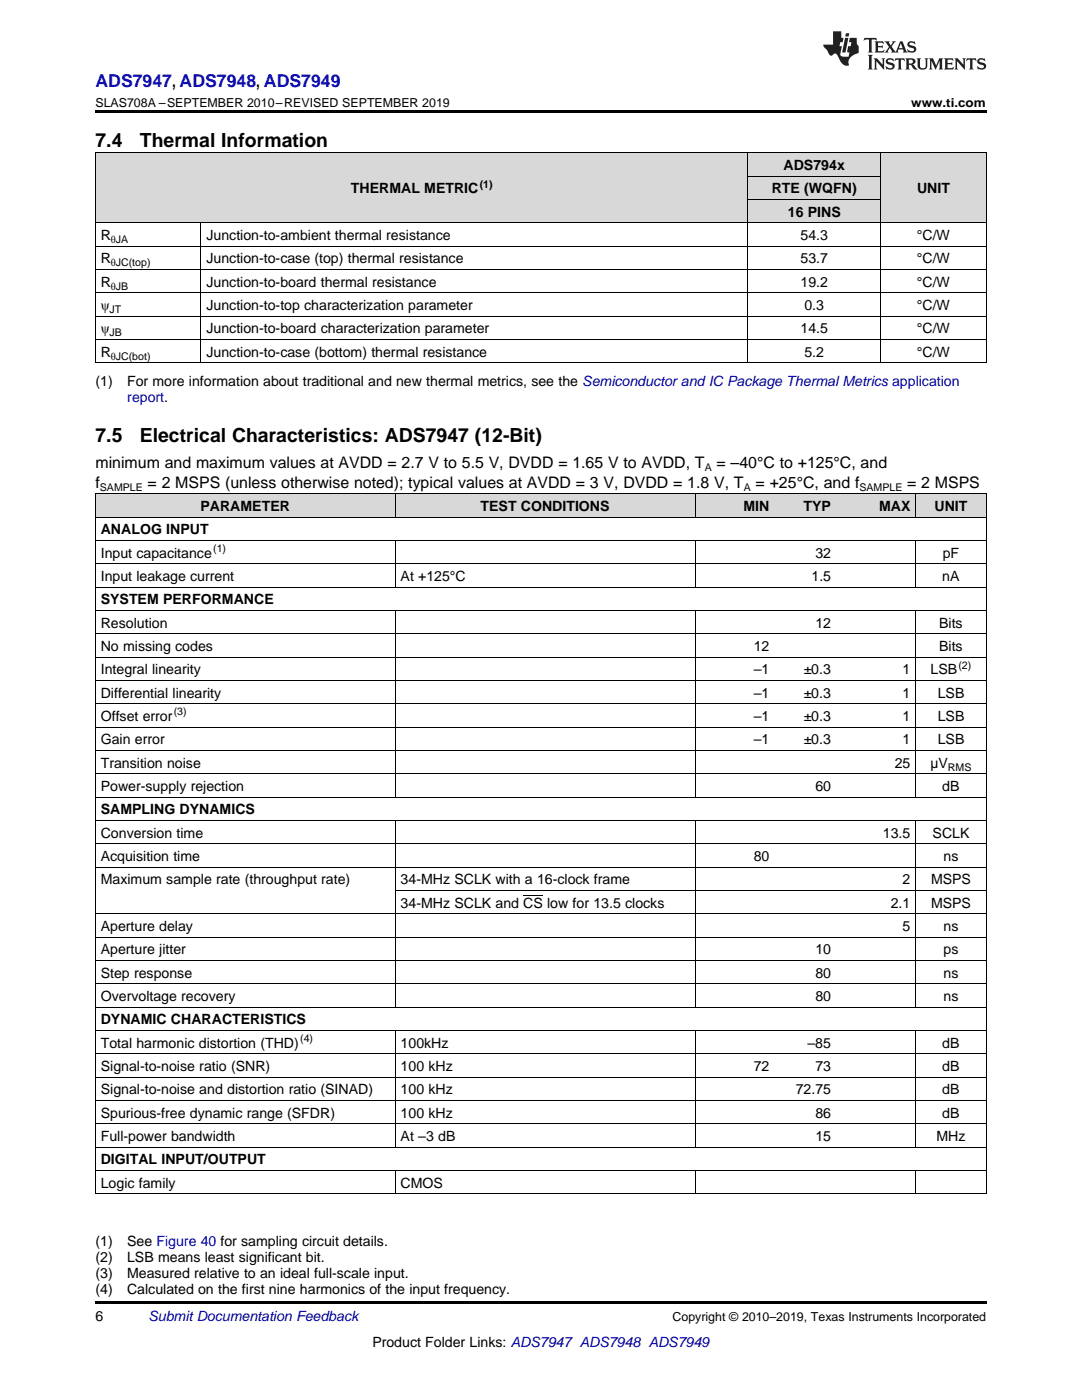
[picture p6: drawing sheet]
<svg xmlns="http://www.w3.org/2000/svg" width="216mm" height="279mm" viewBox="0 0 216 279" stroke-linecap="round" stroke-linejoin="round" font-family="sans-serif">
<defs><g id="words">
<g font-size="3.9">
<text x="19" y="29.3">7.4</text>
<text x="27.9" y="29.3">Thermal Information</text>
<text x="19" y="88.3">7.5</text>
<text x="27.9" y="88.3">Electrical Characteristics: ADS7947 (12-Bit)</text>
</g>
<text font-size="3.5" fill="#00f" x="19" y="17.3">ADS7947, ADS7948, ADS7949</text>
<g font-size="3.2">
<text x="19" y="93.5">minimum and maximum values at AVDD = 2.7 V to 5.5 V, DVDD = 1.65 V to AVDD, T</text>
<text x="143" y="93.5">= –40°C to +125°C, and</text>
<text x="19" y="97.3">f</text>
<text x="29.5" y="97.3">= 2 MSPS (unless otherwise noted); typical values at AVDD = 3 V, DVDD = 1.8 V, T</text>
<text x="150.8" y="97.3">= +25°C, and f</text>
<text x="181" y="97.3">= 2 MSPS</text>
</g>
<g font-size="2.8">
<text x="156.4" y="33.9">ADS794x</text>
<text x="70" y="38.6">THERMAL METRIC</text>
<text x="154" y="38.6">RTE (WQFN)</text>
<text x="183" y="38.6">UNIT</text>
<text x="20.1" y="47.9">R</text>
<text x="41.2" y="47.9">Junction-to-ambient thermal resistance</text>
<text x="157.2" y="43.3">16 PINS</text>
<text x="159.7" y="47.9">54.3</text>
<text x="183" y="47.9">°C/W</text>
<text x="20.1" y="52.6">R</text>
<text x="41.2" y="52.6">Junction-to-case (top) thermal resistance</text>
<text x="159.7" y="52.6">53.7</text>
<text x="183" y="52.6">°C/W</text>
<text x="20.1" y="57.2">R</text>
<text x="41.2" y="57.2">Junction-to-board thermal resistance</text>
<text x="159.7" y="57.2">19.2</text>
<text x="183" y="57.2">°C/W</text>
<text x="20.1" y="61.9">ψ</text>
<text x="41.2" y="61.9">Junction-to-top characterization parameter</text>
<text x="160.5" y="61.9">0.3</text>
<text x="183" y="61.9">°C/W</text>
<text x="20.1" y="66.5">ψ</text>
<text x="20.1" y="71.2">R</text>
<text x="41.2" y="66.5">Junction-to-board characterization parameter</text>
<text x="41.2" y="71.2">Junction-to-case (bottom) thermal resistance</text>
<text x="159.7" y="66.5">14.5</text>
<text x="160.5" y="71.2">5.2</text>
<text x="183" y="66.5">°C/W</text>
<text x="183" y="71.2">°C/W</text>
<text x="19" y="77">(1)</text>
<text x="25.4" y="77">For more information about traditional and new thermal metrics, see the Semiconductor and IC Package Thermal Metrics application</text>
<text x="40" y="102">PARAMETER</text>
<text x="95.9" y="102">TEST CONDITIONS</text>
<text x="148.3" y="102">MIN</text>
<text x="160.3" y="102">TYP</text>
<text x="175.4" y="102">MAX</text>
<text x="186.5" y="102">UNIT</text>
<text x="20.1" y="106.6">ANALOG INPUT</text>
<text x="20.1" y="111.3">Input capacitance</text>
<text x="162.7" y="111.3">32</text>
<text x="188.1" y="111.3">pF</text>
<text x="20.1" y="116">Input leakage current</text>
<text x="79.9" y="116">At +125°C</text>
<text x="161.9" y="116">1.5</text>
<text x="188" y="116">nA</text>
<text x="20.1" y="120.6">SYSTEM PERFORMANCE</text>
<text x="20.1" y="125.3">Resolution</text>
<text x="162.7" y="125.3">12</text>
<text x="187.4" y="125.3">Bits</text>
<text x="20.1" y="129.9">No missing codes</text>
<text x="150.4" y="129.9">12</text>
<text x="187.4" y="129.9">Bits</text>
<text x="20.1" y="134.6">Integral linearity</text>
<text x="150.4" y="134.6">–1</text>
<text x="160.4" y="134.6">±0.3</text>
<text x="180.1" y="134.6">1</text>
<text x="185.7" y="134.6">LSB</text>
<text x="20.1" y="139.2">Differential linearity</text>
<text x="20.1" y="143.9">Offset error</text>
<text x="150.4" y="139.2">–1</text>
<text x="150.4" y="143.9">–1</text>
<text x="160.4" y="139.2">±0.3</text>
<text x="160.4" y="143.9">±0.3</text>
<text x="180.1" y="139.2">1</text>
<text x="180.1" y="143.9">1</text>
<text x="187.1" y="139.2">LSB</text>
<text x="187.1" y="143.9">LSB</text>
<text x="20.1" y="148.6">Gain error</text>
<text x="150.4" y="148.6">–1</text>
<text x="160.4" y="148.6">±0.3</text>
<text x="180.1" y="148.6">1</text>
<text x="187.1" y="148.6">LSB</text>
<text x="20.1" y="153.2">Transition noise</text>
<text x="178.5" y="153.2">25</text>
<text x="185.7" y="153.2">µV</text>
<text x="20.1" y="157.9">Power-supply rejection</text>
<text x="162.7" y="157.9">60</text>
<text x="188" y="157.9">dB</text>
<text x="20.1" y="162.5">SAMPLING DYNAMICS</text>
<text x="20.1" y="167.2">Conversion time</text>
<text x="176.2" y="167.2">13.5</text>
<text x="186.1" y="167.2">SCLK</text>
<text x="20.1" y="171.8">Acquisition time</text>
<text x="150.4" y="171.8">80</text>
<text x="188.3" y="171.8">ns</text>
<text x="20.1" y="176.5">Maximum sample rate (throughput rate)</text>
<text x="79.9" y="176.5">34-MHz SCLK with a 16-clock frame</text>
<text x="180.1" y="176.5">2</text>
<text x="185.8" y="176.5">MSPS</text>
<text x="20.1" y="185.8">Aperture delay</text>
<text x="79.9" y="181.2">34-MHz SCLK and CS low for 13.5 clocks</text>
<text x="177.7" y="181.2">2.1</text>
<text x="180.1" y="185.8">5</text>
<text x="185.8" y="181.2">MSPS</text>
<text x="188.3" y="185.8">ns</text>
<text x="20.1" y="190.5">Aperture jitter</text>
<text x="162.7" y="190.5">10</text>
<text x="188.3" y="190.5">ps</text>
<text x="20.1" y="195.1">Step response</text>
<text x="162.7" y="195.1">80</text>
<text x="188.3" y="195.1">ns</text>
<text x="20.1" y="199.8">Overvoltage recovery</text>
<text x="162.7" y="199.8">80</text>
<text x="188.3" y="199.8">ns</text>
<text x="20.1" y="204.4">DYNAMIC CHARACTERISTICS</text>
<text x="20.1" y="209.1">Total harmonic distortion (THD)</text>
<text x="79.9" y="209.1">100kHz</text>
<text x="161.1" y="209.1">–85</text>
<text x="188" y="209.1">dB</text>
<text x="20.1" y="213.7">Signal-to-noise ratio (SNR)</text>
<text x="79.9" y="213.7">100 kHz</text>
<text x="150.4" y="213.7">72</text>
<text x="162.7" y="213.7">73</text>
<text x="188" y="213.7">dB</text>
<text x="20.1" y="218.4">Signal-to-noise and distortion ratio (SINAD)</text>
<text x="79.9" y="218.4">100 kHz</text>
<text x="158.8" y="218.4">72.75</text>
<text x="188" y="218.4">dB</text>
<text x="20.1" y="223.1">Spurious-free dynamic range (SFDR)</text>
<text x="20.1" y="227.7">Full-power bandwidth</text>
<text x="79.9" y="223.1">100 kHz</text>
<text x="79.9" y="227.7">At –3 dB</text>
<text x="162.7" y="223.1">86</text>
<text x="162.7" y="227.7">15</text>
<text x="186.9" y="227.7">MHz</text>
<text x="188" y="223.1">dB</text>
<text x="20.1" y="232.4">DIGITAL INPUT/OUTPUT</text>
<text x="20.1" y="237">Logic family</text>
<text x="79.9" y="237">CMOS</text>
<text x="19" y="248.7">(1)</text>
<text x="19" y="251.9">(2)</text>
<text x="25.4" y="248.7">See Figure 40 for sampling circuit details.</text>
<text x="25.4" y="251.9">LSB means least significant bit.</text>
<text x="19" y="255.1">(3)</text>
<text x="25.4" y="255.1">Measured relative to an ideal full-scale input.</text>
<text x="19" y="263.6">6</text>
<text x="19" y="258.2">(4)</text>
<text x="25.4" y="258.2">Calculated on the first nine harmonics of the input frequency.</text>
<text x="74.3" y="268.9">Product Folder Links: ADS7947 ADS7948 ADS7949</text>
</g>
<g font-size="2.8" fill="#0000c8">
<text x="25.4" y="80.2">report.</text>
<text x="29.6" y="263.6">Submit Documentation Feedback</text>
</g>
<g font-size="2.5">
<text x="19" y="21.4">SLAS708A –SEPTEMBER 2010–REVISED SEPTEMBER 2019</text>
<text x="181.8" y="21.4">www.ti.com</text>
<text x="134.2" y="263.6">Copyright © 2010–2019, Texas Instruments Incorporated</text>
</g>
<g font-size="2.1">
<text x="95.7" y="37.5">(1)</text>
<text x="22.1" y="48.5">θJA</text>
<text x="22.1" y="53.1">θJC(top)</text>
<text x="22.1" y="57.8">θJB</text>
<text x="21.9" y="62.4">JT</text>
<text x="21.9" y="67.1">JB</text>
<text x="22.1" y="71.8">θJC(bot)</text>
<text x="140.6" y="94.1">A</text>
<text x="19.9" y="98">SAMPLE</text>
<text x="148.4" y="98">A</text>
<text x="171.5" y="98">SAMPLE</text>
<text x="42.5" y="110.2">(1)</text>
<text x="191.2" y="133.5">(2)</text>
<text x="34.7" y="142.8">(3)</text>
<text x="189.2" y="153.8">RMS</text>
<text x="59.9" y="208">(4)</text>
</g>
</g></defs>
<g fill="#d8d8d8">
<path d="M19 98.6h31.7v4.7h-31.7z"/>
<path d="M50.7 98.6h28.2v4.7h-28.2z"/>
<path d="M78.9 98.6h59.8v4.7h-59.8z"/>
<path d="M138.7 98.6h15.9v4.7h-15.9z"/>
<path d="M154.6 98.6h12.3v4.7h-12.3z"/>
<path d="M166.9 98.6h15.8v4.7h-15.8z"/>
<path d="M182.7 98.6h14.1v4.7h-14.1z"/>
<path d="M19 30.6h21.1v13.9h-21.1z"/>
<path d="M40.1 30.6h109.2v13.9h-109.2z"/>
<path d="M175.7 30.6h21.1v13.9h-21.1z"/>
<path d="M149.3 39.9h26.4v4.6h-26.4z"/>
<path d="M149.3 35.2h26.4v4.7h-26.4z"/>
<path d="M149.3 30.6h26.4v4.6h-26.4z"/>
</g>
<path d="M19 22h177.8v.5h-177.8zM19 72.4l.2 .1zM149.2 72.4l.1 .1zM175.6 72.4l.1 .1zM196.7 72.4l.1 .1zM19 259.7h177.8v.5h-177.8z" fill="#000"/>
<g fill="none" stroke="#000" stroke-width=".2">
<path d="M19 30.5h177.8M19.1 30.5v42M149.2 30.5v42M149.3 39.8h26.4M149.3 35.2h26.4M175.7 30.5v42M196.8 30.5v42M19 58.4h177.8M19 53.8h177.8M19 49.1h177.8M19 44.5h177.8M40.1 44.5v28"/>
<path d="M19 72.4h177.8M19 67.8h177.8M19 63.1h177.8M19 98.5h177.8M19.1 98.6v139.7M78.8 98.6v4.7M138.7 98.6v4.7M182.7 98.6v4.7M196.8 98.6v139.7M19 117.2h177.8M19 112.5h177.8M19 107.9h177.8"/>
<path d="M19 103.2h177.8M78.8 107.9v9.3M138.7 107.9v9.3M182.7 107.9v9.3M19 135.8h177.8M19 131.1h177.8M19 126.5h177.8M19 121.8h177.8M78.8 121.8v37.3M138.7 121.8v37.3M182.7 121.8v37.3M19 159.1h177.8"/>
<path d="M19 154.4h177.8M19 149.8h177.8M19 145.1h177.8M19 140.5h177.8M19 173.1h177.8M19 168.4h177.8M19 163.7h177.8M78.8 163.8v37.2M78.9 177.7h117.9M138.7 163.8v37.2M182.7 163.8v37.2M19 196.3h177.8"/>
<path d="M19 191.7h177.8M19 187h177.8M19 182.4h177.8M19 219.6h177.8M19 215h177.8M19 210.3h177.8M19 205.7h177.8M19 201h177.8M78.8 205.7v23.3M138.7 205.7v23.3M182.7 205.7v23.3M19 238.2h177.8"/>
<path d="M19 233.6h177.8M19 228.9h177.8M19 224.3h177.8M78.8 233.6v4.7M138.7 233.6v4.7M182.7 233.6v4.7"/>
</g>
<g fill="#231f20">
<path d="M172.5 7.6l-.1 .5 .4-.2h.6v.1v2.1l-.2 .4h.9l-.2-.4v-2.1l.1-.1h.5l.5 .2-.2-.5zM174.5 8.3l.2 .3v1.5l-.2 .4h1.8l.2-.6a1.04 1.04 0 0 1-1.3 .2v-.7h.6l.3 .2v-.6l-.3 .2h-.6v-.6l.8-.1 .4 .3-.2-.5zM176.5 8.3l.9 1.1-.9 1.1h.8l-.2-.2 .4-.7 .5 .7-.2 .2h1.5l-.2-.2 .2-.4h.9l.1 .4-.2 .2h1l-.3-.3-.7-1.9h-.5l-.9 2-.8-1 .9-1h-.8l.1 .3-.4 .5-.3-.6 .1-.2zM179.7 8.6l.4 1h-.7zM181.3 8.4a.63 .63 0 0 0-.2 .7 .63 .63 0 0 0 .6 .4l.6 .2 .1 .2a.75 .75 0 0 1-.7 .4 .75 .75 0 0 1-.6-.5l.1 .7 .1-.1a1.11 1.11 0 0 0 1.5-.6 1.13 1.13 0 0 0-1.2-.8l-.1-.4a1.04 1.04 0 0 1 1.2 .2l-.2-.5-.2 .1-.4-.2zM173.2 10.9l.2 .4v2.2l-.2 .4h1l-.3-.4v-2.2l.3-.4zM174.3 11.6l.3 .4v1.5l-.3 .4h.8l-.2-.4v-1.3l1.5 1.7v-1.9l.2-.4h-.7l.2 .4v.9l-1.1-1.3zM177 11.8a.62 .62 0 0 0-.2 .7 .62 .62 0 0 0 .6 .4l.6 .1 .1 .3a.76 .76 0 0 1-.7 .3 .76 .76 0 0 1-.7-.4l.2 .7 .1-.1a1.11 1.11 0 0 0 1.5-.6 1.13 1.13 0 0 0-1.2-.8l-.1-.4a1.04 1.04 0 0 1 1.2 .2l-.2-.6-.2 .1-.5-.1zM178.7 11.6l-.2 .6a.61 .61 0 0 1 .8-.3v1.6l-.2 .4h.9l-.2-.4v-1.6a.63 .63 0 0 1 .7 .3l-.1-.6zM180.6 11.6l.3 .4v1.5l-.3 .4h1l-.2-.2-.1-.8 .6 .2a.76 .76 0 0 0 1.2 .7l-1-1a.58 .58 0 0 0 .6-.5 .58 .58 0 0 0-.5-.6zM181.4 11.9h.1a.45 .45 0 0 1 .5 .1 .45 .45 0 0 1 .1 .5l-.8 .2zM182.9 11.6l.2 .2a2.17 2.17 0 0 0 .3 1.9 .99 .99 0 0 0 1.6-.6v-1.1l.2-.4h-.7l.2 .2a1.92 1.92 0 0 1-.2 1.8 .6 .6 0 0 1-.9-.5v-1.1l.2-.4zM185.4 11.6l.2 .4v1.5l-.2 .4h.7l-.2-.4v-1.4l.8 1.8 .8-1.8v1.4l-.2 .4h.9l-.2-.4v-1.5l.2-.4h-.8l-.6 1.5-.6-1.5zM188.4 11.6l.2 .4v1.5l-.2 .4h1.8l.1-.6a1.04 1.04 0 0 1-1.2 .1v-.6h.5l.4 .2v-.6l-.4 .2h-.5v-.7h.8l.3 .3-.1-.6zM190.5 11.6l.2 .4v1.5l-.2 .4h.7l-.2-.4v-1.3l1.5 1.7v-1.9l.2-.4h-.7l.2 .4v.9l-1.1-1.3zM192.9 11.6l-.1 .6a.61 .61 0 0 1 .7-.3l.1 1.6-.3 .4h1l-.3-.4 .1-1.6a.63 .63 0 0 1 .7 .3l-.1-.6zM195.2 11.8a.62 .62 0 0 0-.2 .7 .62 .62 0 0 0 .6 .4l.6 .1 .1 .3a.76 .76 0 0 1-.7 .3 .76 .76 0 0 1-.6-.4l.1 .7 .1-.1a1.11 1.11 0 0 0 1.6-.6 1.13 1.13 0 0 0-1.3-.8l-.1-.4a1.04 1.04 0 0 1 1.2 .2l-.1-.6-.2 .1-.5-.1z"/>
<path d="M166.2 6.3v2.6h-1.9v.4l.8 .9a.91 .91 0 0 0 1 .8 .56 .56 0 0 1 .5-.3 .56 .56 0 0 1 .5 .3l.4 .8a1.53 1.53 0 0 0 1.9 1.2 1.54 1.54 0 0 1 1-2.1l.9-.3v-1.4a1.52 1.52 0 0 1-.4-1.6h-1.3l-.2 .8h.5l-.2 .8h-.5l-.1 1v.2l.4 .1-.2 .8a1.93 1.93 0 0 1-1.6-.3l.3-1.8h-.5l.2-.8h.4l.2-.8h-.4v-1.3zM168.6 7.6l-.6 2.9h.7l.6-2.9zM168.8 6.6l-.1 .7h.6l.2-.7z"/>
</g>
<path d="M104.4 178.7h3.9" fill="none" stroke="#000" stroke-width=".2"/>
<use href="#words"/>
</svg>
